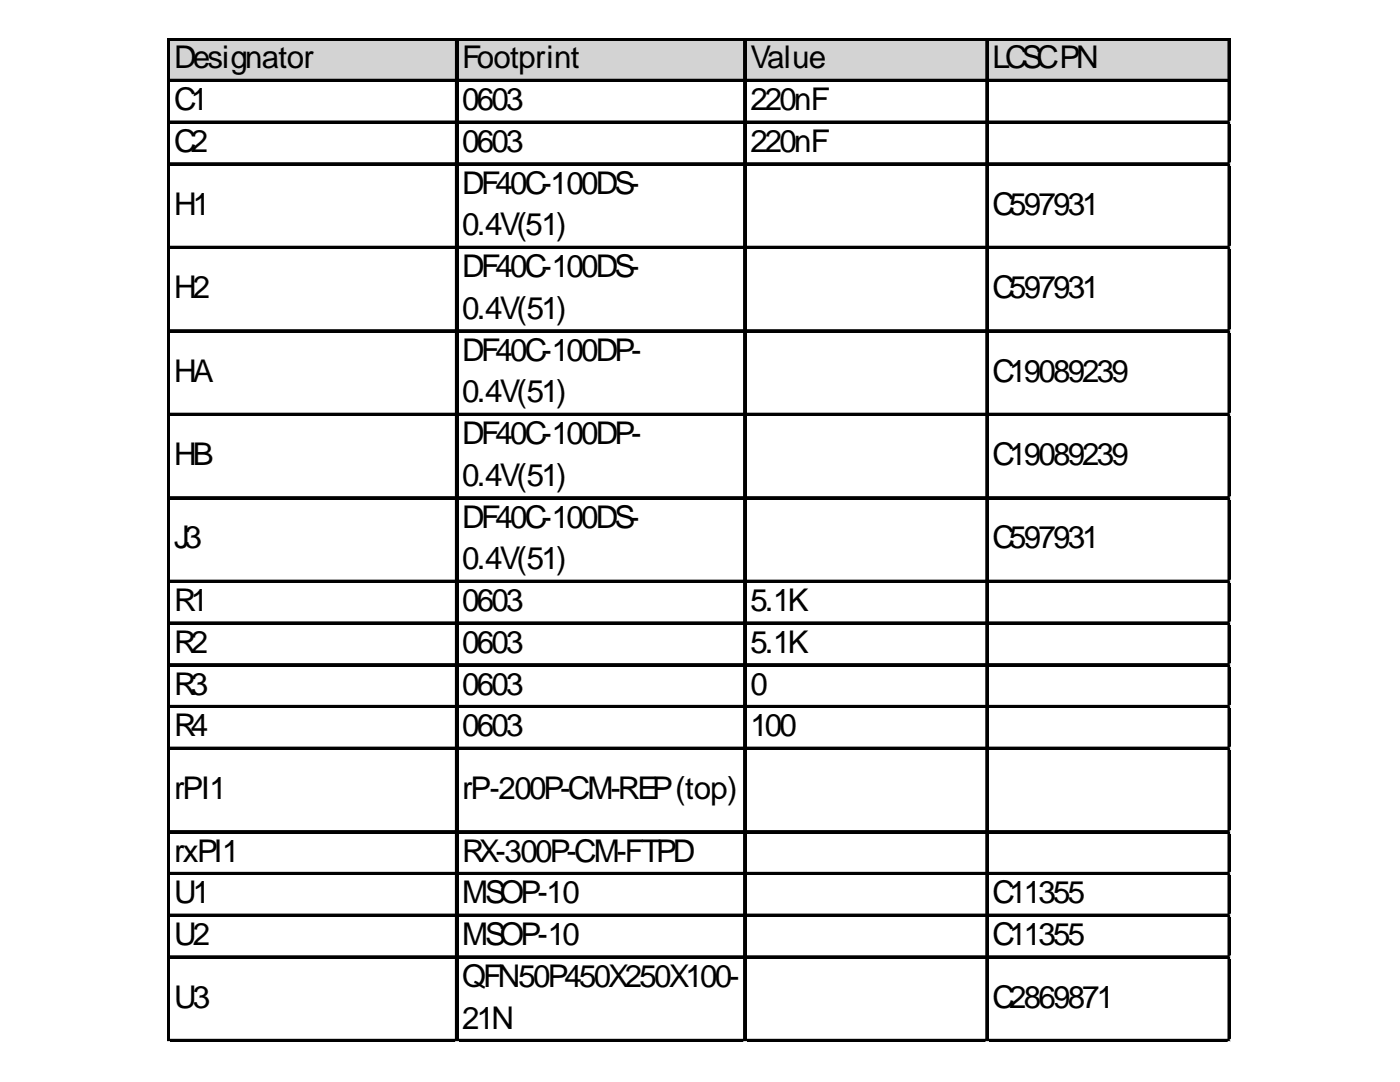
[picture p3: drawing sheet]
<svg xmlns="http://www.w3.org/2000/svg" width="279mm" height="216mm" viewBox="0 0 279 216" stroke-linecap="round" stroke-linejoin="round" font-family="sans-serif">
<defs><g id="words">
<g font-size="6.2">
<text x="34.7" y="13.7">Designator</text>
<text x="92.2" y="13.7">Footprint</text>
<text x="149.8" y="13.7">Value</text>
<text x="198.1" y="13.7">LCSCPN</text>
<text x="34.7" y="22">C1</text>
<text x="92.2" y="22">0603</text>
<text x="149.8" y="22">220nF</text>
<text x="34.7" y="30.3">C2</text>
<text x="92.2" y="30.3">0603</text>
<text x="149.8" y="30.3">220nF</text>
<text x="92.2" y="38.7">DF40C-100DS-</text>
<text x="34.7" y="42.8">H1</text>
<text x="92.2" y="47">0.4V(51)</text>
<text x="198.1" y="42.8">C597931</text>
<text x="34.7" y="59.5">H2</text>
<text x="92.2" y="55.3">DF40C-100DS-</text>
<text x="198.1" y="59.5">C597931</text>
<text x="92.2" y="63.6">0.4V(51)</text>
<text x="92.2" y="72">DF40C-100DP-</text>
<text x="34.7" y="76.1">HA</text>
<text x="198.1" y="76.1">C19089239</text>
<text x="92.2" y="80.3">0.4V(51)</text>
<text x="92.2" y="88.6">DF40C-100DP-</text>
<text x="34.7" y="92.8">HB</text>
<text x="198.1" y="92.8">C19089239</text>
<text x="92.2" y="97">0.4V(51)</text>
<text x="92.2" y="105.3">DF40C-100DS-</text>
<text x="34.7" y="109.4">J3</text>
<text x="92.2" y="113.6">0.4V(51)</text>
<text x="198.1" y="109.4">C597931</text>
<text x="34.7" y="121.9">R1</text>
<text x="92.2" y="121.9">0603</text>
<text x="149.8" y="121.9">5.1K</text>
<text x="34.7" y="130.3">R2</text>
<text x="92.2" y="130.3">0603</text>
<text x="149.8" y="130.3">5.1K</text>
<text x="34.7" y="138.6">R3</text>
<text x="92.2" y="138.6">0603</text>
<text x="149.8" y="138.6">0</text>
<text x="34.7" y="146.9">R4</text>
<text x="92.2" y="146.9">0603</text>
<text x="149.8" y="146.9">100</text>
<text x="34.7" y="159.4">rPI1</text>
<text x="92.2" y="159.4">rP-200P-CM-REP(top)</text>
<text x="34.7" y="171.9">rxPI1</text>
<text x="92.2" y="171.9">RX-300P-CM-FTPD</text>
<text x="34.7" y="180.2">U1</text>
<text x="92.2" y="180.2">MSOP-10</text>
<text x="198.1" y="180.2">C11355</text>
<text x="34.7" y="188.6">U2</text>
<text x="92.2" y="188.6">MSOP-10</text>
<text x="198.1" y="188.6">C11355</text>
<text x="92.2" y="196.9">QFN50P450X250X100-</text>
<text x="34.7" y="201.1">U3</text>
<text x="198.1" y="201.1">C2869871</text>
<text x="92.2" y="205.2">21N</text>
</g>
</g></defs>
<path d="M33.9 8h211.7v8.3h-211.7z" fill="#d3d3d3"/>
<g fill="none" stroke="#000" stroke-width=".42">
<path d="M33.5 7.6v200.3M33.7 7.6v200.3M33.9 7.6h211.7M33.9 7.8h211.7M33.9 15.9h211.7M33.9 16.1h211.7M91 8v199.9M91.2 8v199.9M148.5 8v199.9M148.7 8v199.9M196.8 8v199.9M197.1 8v199.9"/>
<path d="M245.2 8v199.9M33.9 24.3h211.7M33.9 24.5h211.7M33.9 32.6h211.7M33.9 32.8h211.7M33.9 49.2h211.7M33.9 49.4h211.7M33.9 65.9h211.7M33.9 66.1h211.7M33.9 82.6h211.7M33.9 82.8h211.7M33.9 99.2h211.7"/>
<path d="M33.9 99.4h211.7M33.9 115.9h211.7M33.9 116.1h211.7M33.9 124.2h211.7M33.9 124.4h211.7M33.9 132.5h211.7M33.9 132.7h211.7M33.9 140.9h211.7M33.9 141.1h211.7M33.9 149.2h211.7M33.9 149.4h211.7M33.9 165.8h211.7"/>
<path d="M33.9 166.1h211.7M33.9 174.2h211.7M33.9 174.4h211.7M33.9 182.5h211.7M33.9 182.7h211.7M33.9 190.8h211.7M33.9 191h211.7M33.9 207.5h211.7M33.9 207.7h211.7"/>
</g>
<path d="M245.4 8v199.9" fill="none" stroke="#000" stroke-width=".37"/>
<path d="M33.5 207.9v.1" fill="none" stroke="#e0e0e0" stroke-width=".42"/>
<path d="M33.5 207.9l.4 .1z" fill="#e0e0e0"/>
<path d="M91 207.9v.1" fill="none" stroke="#e0e0e0" stroke-width=".42"/>
<path d="M91 207.9l.4 .1z" fill="#e0e0e0"/>
<path d="M148.5 207.9v.1" fill="none" stroke="#e0e0e0" stroke-width=".42"/>
<path d="M148.5 207.9l.4 .1z" fill="#e0e0e0"/>
<path d="M196.8 207.9v.1" fill="none" stroke="#e0e0e0" stroke-width=".42"/>
<path d="M196.8 207.9l.5 .1z" fill="#e0e0e0"/>
<path d="M245.2 207.9v.1" fill="none" stroke="#e0e0e0" stroke-width=".42"/>
<path d="M245.2 207.9l.4 .1z" fill="#e0e0e0"/>
<use href="#words"/>
</svg>
